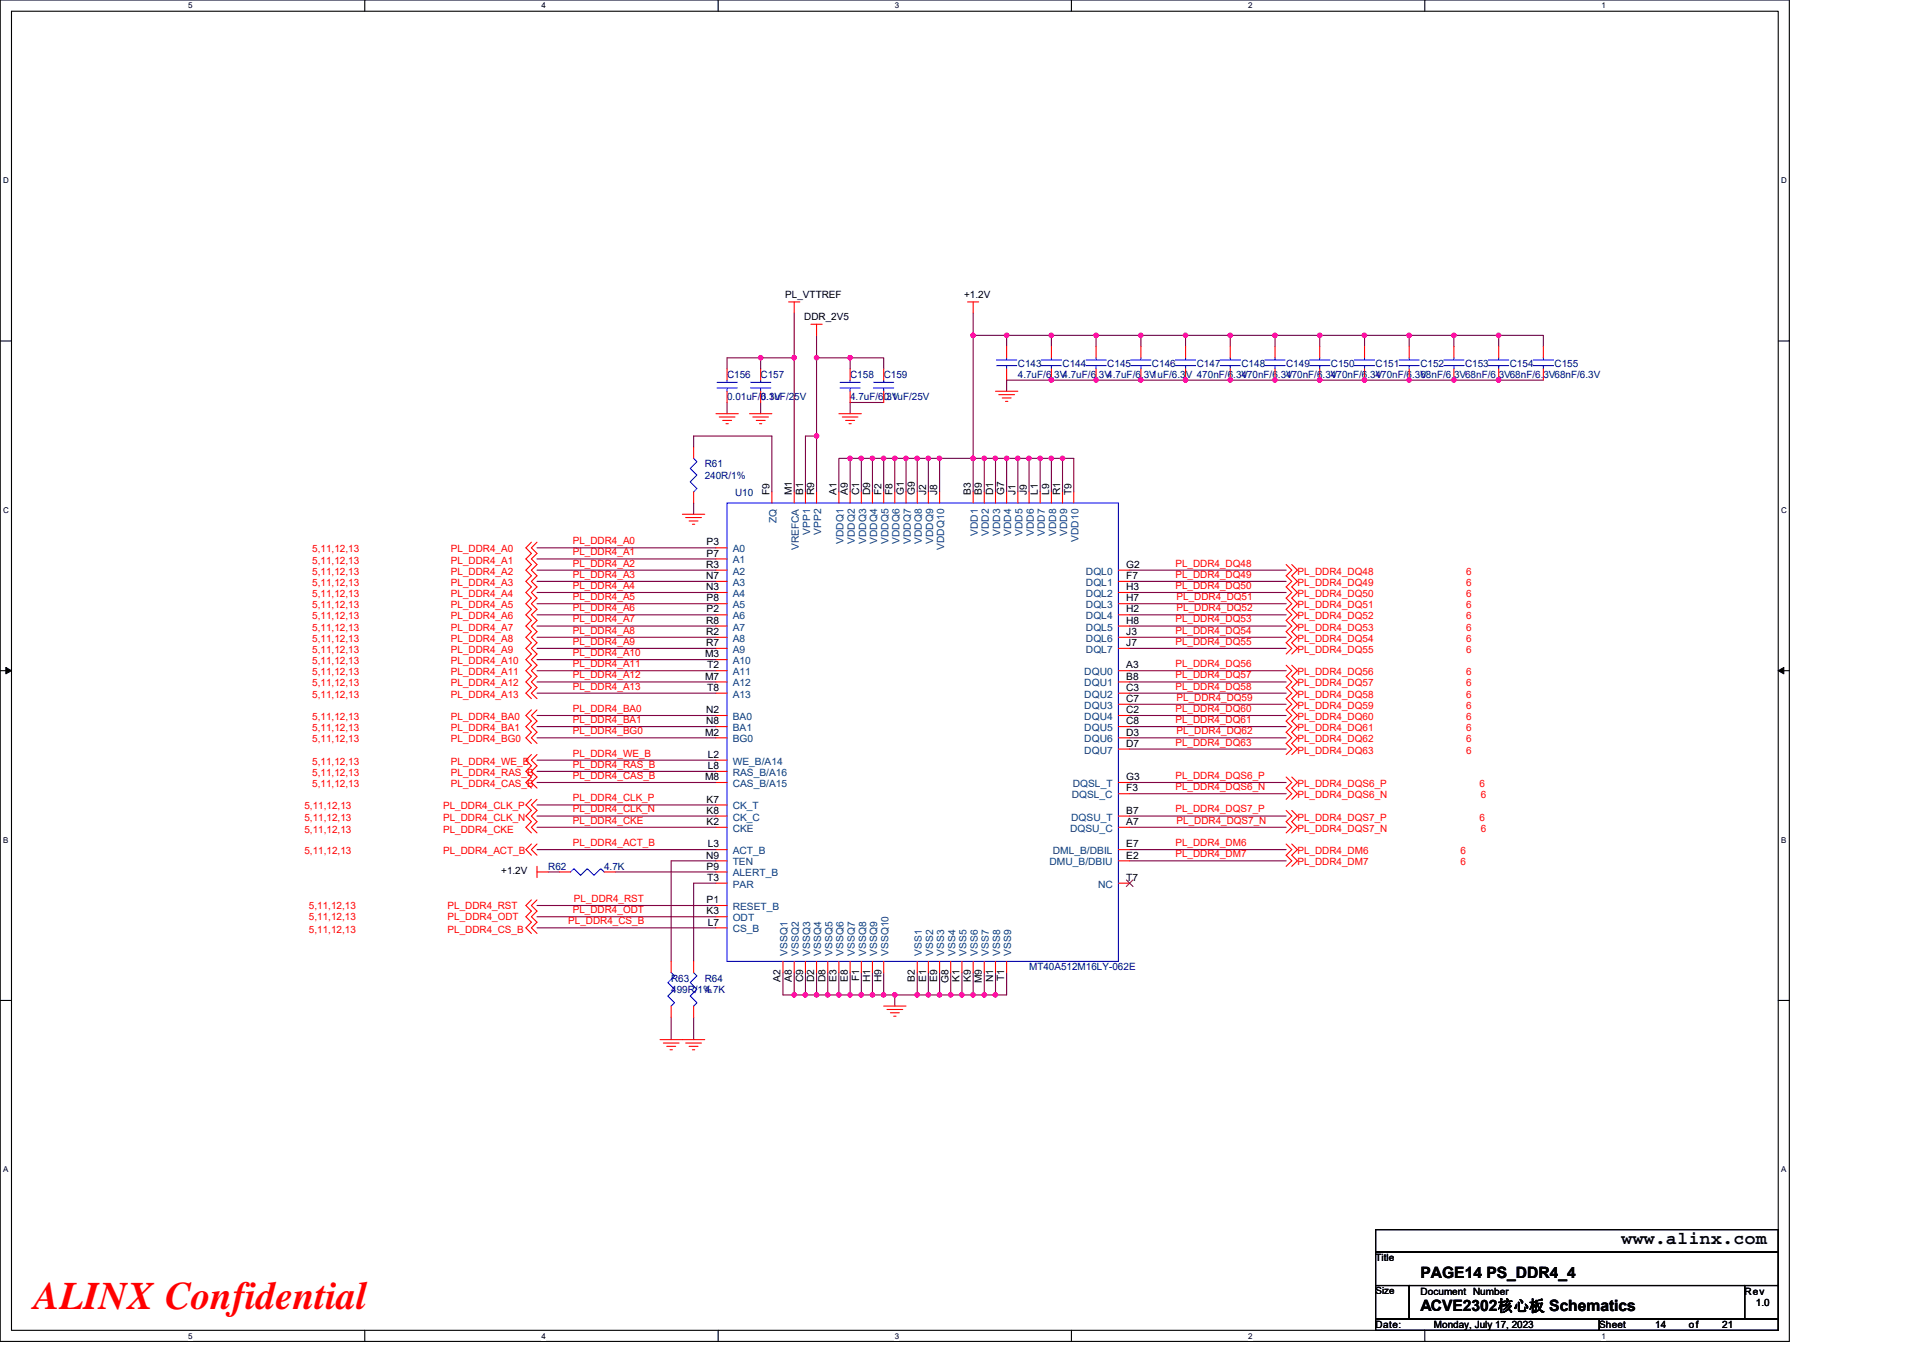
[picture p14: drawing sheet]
<svg xmlns="http://www.w3.org/2000/svg" width="297mm" height="210mm" viewBox="0 0 297 210" stroke-linecap="round" stroke-linejoin="round" font-family="sans-serif">
<defs><g id="words">
<text font-size="6" fill="#f00" x="5.2" y="202.3">ALINX Confidential</text>
<text font-size="2.8" x="250.5" y="192.3">www.alinx.com</text>
<g font-size="2.4">
<text x="219.4" y="197.4">PAGE14 PS_DDR4_4</text>
<text x="219.4" y="202.6">ACVE2302核心板 Schematics</text>
</g>
<g font-size="1.5">
<text x="121.3" y="46">PL_VTTREF</text>
<text x="148.9" y="46">+1.2V</text>
<text x="124.2" y="49.4">DDR_2V5</text>
<text x="118.9" y="76.5" transform="rotate(-90 118.9 76.5)">F9</text>
<text x="122.3" y="76.5" transform="rotate(-90 122.3 76.5)">M1</text>
<text x="124.1" y="76.5" transform="rotate(-90 124.1 76.5)">B1</text>
<text x="125.8" y="76.5" transform="rotate(-90 125.8 76.5)">R9</text>
<text x="129.2" y="76.5" transform="rotate(-90 129.2 76.5)">A1</text>
<text x="131" y="76.5" transform="rotate(-90 131 76.5)">A9</text>
<text x="132.7" y="76.5" transform="rotate(-90 132.7 76.5)">C1</text>
<text x="134.4" y="76.5" transform="rotate(-90 134.4 76.5)">D9</text>
<text x="136.1" y="76.5" transform="rotate(-90 136.1 76.5)">F2</text>
<text x="137.9" y="76.5" transform="rotate(-90 137.9 76.5)">F8</text>
<text x="139.6" y="76.5" transform="rotate(-90 139.6 76.5)">G1</text>
<text x="141.3" y="76.5" transform="rotate(-90 141.3 76.5)">G9</text>
<text x="143" y="76.5" transform="rotate(-90 143 76.5)">J2</text>
<text x="144.8" y="76.5" transform="rotate(-90 144.8 76.5)">J8</text>
<text x="150" y="76.5" transform="rotate(-90 150 76.5)">B3</text>
<text x="151.7" y="76.5" transform="rotate(-90 151.7 76.5)">B9</text>
<text x="153.4" y="76.5" transform="rotate(-90 153.4 76.5)">D1</text>
<text x="155.1" y="76.5" transform="rotate(-90 155.1 76.5)">G7</text>
<text x="156.9" y="76.5" transform="rotate(-90 156.9 76.5)">J1</text>
<text x="158.6" y="76.5" transform="rotate(-90 158.6 76.5)">J9</text>
<text x="160.3" y="76.5" transform="rotate(-90 160.3 76.5)">L1</text>
<text x="162" y="76.5" transform="rotate(-90 162 76.5)">L9</text>
<text x="163.8" y="76.5" transform="rotate(-90 163.8 76.5)">R1</text>
<text x="165.5" y="76.5" transform="rotate(-90 165.5 76.5)">T9</text>
<text x="109.1" y="87.7">R3</text>
<text x="109.1" y="89.5">N7</text>
<text x="109.2" y="84.3">P3</text>
<text x="109.2" y="86">P7</text>
<text x="174" y="87.7">G2</text>
<text x="174" y="89.5">F7</text>
<text x="109.1" y="91.2">N3</text>
<text x="109.2" y="92.9">P8</text>
<text x="109.2" y="94.6">P2</text>
<text x="174" y="91.2">H3</text>
<text x="174" y="92.9">H7</text>
<text x="174" y="94.6">H2</text>
<text x="108.9" y="101.6">M3</text>
<text x="109.1" y="96.4">R8</text>
<text x="109.1" y="98.1">R2</text>
<text x="109.1" y="99.8">R7</text>
<text x="174" y="96.4">H8</text>
<text x="174" y="98.1">J3</text>
<text x="174" y="99.8">J7</text>
<text x="108.9" y="105">M7</text>
<text x="109.2" y="103.3">T2</text>
<text x="109.2" y="106.7">T8</text>
<text x="174" y="103.3">A3</text>
<text x="174" y="105">B8</text>
<text x="174" y="106.7">C3</text>
<text x="108.9" y="113.6">M2</text>
<text x="109.1" y="110.2">N2</text>
<text x="109.1" y="111.9">N8</text>
<text x="174" y="108.5">C7</text>
<text x="174" y="110.2">C2</text>
<text x="174" y="111.9">C8</text>
<text x="174" y="113.6">D3</text>
<text x="109.3" y="117.1">L2</text>
<text x="109.3" y="118.8">L8</text>
<text x="174" y="115.4">D7</text>
<text x="108.9" y="120.5">M8</text>
<text x="109.2" y="124">K7</text>
<text x="109.2" y="125.7">K8</text>
<text x="174" y="125.7">B7</text>
<text x="174" y="122.3">F3</text>
<text x="174" y="120.5">G3</text>
<text x="109.2" y="127.5">K2</text>
<text x="109.3" y="130.9">L3</text>
<text x="174" y="130.9">E7</text>
<text x="174" y="127.5">A7</text>
<text x="77.4" y="135.1">+1.2V</text>
<text x="109.1" y="132.7">N9</text>
<text x="109.2" y="134.4">P9</text>
<text x="109.2" y="136.1">T3</text>
<text x="174" y="132.7">E2</text>
<text x="174" y="136.1">T7</text>
<text x="109.2" y="139.6">P1</text>
<text x="109.2" y="141.3">K3</text>
<text x="109.3" y="143">L7</text>
<text x="120.6" y="151.7" transform="rotate(-90 120.6 151.7)">A2</text>
<text x="122.3" y="151.7" transform="rotate(-90 122.3 151.7)">A8</text>
<text x="124.1" y="151.8" transform="rotate(-90 124.1 151.8)">C9</text>
<text x="125.8" y="151.8" transform="rotate(-90 125.8 151.8)">D2</text>
<text x="127.5" y="151.8" transform="rotate(-90 127.5 151.8)">D8</text>
<text x="129.2" y="151.7" transform="rotate(-90 129.2 151.7)">E3</text>
<text x="131" y="151.7" transform="rotate(-90 131 151.7)">E8</text>
<text x="132.7" y="151.6" transform="rotate(-90 132.7 151.6)">F1</text>
<text x="134.4" y="151.8" transform="rotate(-90 134.4 151.8)">H1</text>
<text x="136.1" y="151.8" transform="rotate(-90 136.1 151.8)">H9</text>
<text x="141.3" y="151.7" transform="rotate(-90 141.3 151.7)">B2</text>
<text x="143" y="151.7" transform="rotate(-90 143 151.7)">E1</text>
<text x="144.8" y="151.7" transform="rotate(-90 144.8 151.7)">E9</text>
<text x="146.5" y="151.9" transform="rotate(-90 146.5 151.9)">G8</text>
<text x="148.2" y="151.7" transform="rotate(-90 148.2 151.7)">K1</text>
<text x="150" y="151.7" transform="rotate(-90 150 151.7)">K9</text>
<text x="151.7" y="152" transform="rotate(-90 151.7 152)">M9</text>
<text x="153.4" y="151.8" transform="rotate(-90 153.4 151.8)">N1</text>
<text x="155.1" y="151.6" transform="rotate(-90 155.1 151.6)">T1</text>
<text x="212.5" y="194.9">Title</text>
<text x="212.5" y="200">Size</text>
<text x="219.4" y="200">Document Number</text>
<text x="269.5" y="200">Rev</text>
<text x="271.2" y="201.8">1.0</text>
<text x="212.5" y="205.2">Date:</text>
<text x="221.5" y="205.2">Monday, July 17, 2023</text>
<text x="247" y="205.2">Sheet</text>
<text x="255.7" y="205.2">14</text>
<text x="260.9" y="205.2">of</text>
<text x="266" y="205.2">21</text>
</g>
<g font-size="1.5" fill="#000080">
<text x="112.3" y="58.4">C156</text>
<text x="117.5" y="58.4">C157</text>
<text x="131.3" y="58.4">C158</text>
<text x="136.5" y="58.4">C159</text>
<text x="157.2" y="56.7">C143</text>
<text x="157.2" y="58.4">4.7uF/6.3V4.7uF/6.3V4.7uF/6.3V1uF/6.3V 470nF/6.3V</text>
<text x="164.1" y="56.7">C144</text>
<text x="171" y="56.7">C145</text>
<text x="177.9" y="56.7">C146</text>
<text x="184.9" y="56.7">C147</text>
<text x="191.8" y="56.7">C148</text>
<text x="191.8" y="58.4">470nF/6.3V</text>
<text x="198.7" y="56.7">C149</text>
<text x="198.7" y="58.4">470nF/6.3V</text>
<text x="205.6" y="56.7">C150</text>
<text x="205.6" y="58.4">470nF/6.3V</text>
<text x="212.5" y="56.7">C151</text>
<text x="212.5" y="58.4">470nF/6.3V</text>
<text x="219.4" y="56.7">C152</text>
<text x="219.4" y="58.4">68nF/6.3V68nF/6.3V68nF/6.3V68nF/6.3V</text>
<text x="226.3" y="56.7">C153</text>
<text x="233.2" y="56.7">C154</text>
<text x="240.1" y="56.7">C155</text>
<text x="112.3" y="61.8">0.01uF/6.3V</text>
<text x="117.5" y="61.8">0.1uF/25V</text>
<text x="131.3" y="61.8">4.7uF/6.3V</text>
<text x="136.5" y="61.8">0.1uF/25V</text>
<text x="108.9" y="72.2">R61</text>
<text x="108.9" y="74">240R/1%</text>
<text x="113.5" y="76.7">U10</text>
<text x="84.7" y="134.4">R62</text>
<text x="93.3" y="134.4">4.7K</text>
<text x="159" y="149.9">MT40A512M16LY-062E</text>
<text x="103.7" y="151.7">R63</text>
<text x="103.7" y="153.4">499R/1%</text>
<text x="108.9" y="151.7">R64</text>
<text x="108.9" y="153.4">4.7K</text>
</g>
<g font-size="1.5" fill="#004080">
<text x="119.9" y="80.8" transform="rotate(-90 119.9 80.8)">ZQ</text>
<text x="125.1" y="82.7" transform="rotate(-90 125.1 82.7)">VPP1</text>
<text x="126.8" y="82.7" transform="rotate(-90 126.8 82.7)">VPP2</text>
<text x="151" y="82.8" transform="rotate(-90 151 82.8)">VDD1</text>
<text x="152.8" y="82.8" transform="rotate(-90 152.8 82.8)">VDD2</text>
<text x="154.5" y="82.8" transform="rotate(-90 154.5 82.8)">VDD3</text>
<text x="156.2" y="82.8" transform="rotate(-90 156.2 82.8)">VDD4</text>
<text x="157.9" y="82.8" transform="rotate(-90 157.9 82.8)">VDD5</text>
<text x="159.7" y="82.8" transform="rotate(-90 159.7 82.8)">VDD6</text>
<text x="161.4" y="82.8" transform="rotate(-90 161.4 82.8)">VDD7</text>
<text x="163.1" y="82.8" transform="rotate(-90 163.1 82.8)">VDD8</text>
<text x="164.8" y="82.8" transform="rotate(-90 164.8 82.8)">VDD9</text>
<text x="166.6" y="83.7" transform="rotate(-90 166.6 83.7)">VDD10</text>
<text x="113.2" y="85.3">A0</text>
<text x="113.2" y="87.1">A1</text>
<text x="113.2" y="88.8">A2</text>
<text x="123.4" y="85" transform="rotate(-90 123.4 85)">VREFCA</text>
<text x="130.3" y="84.1" transform="rotate(-90 130.3 84.1)">VDDQ1</text>
<text x="132" y="84.1" transform="rotate(-90 132 84.1)">VDDQ2</text>
<text x="133.8" y="84.1" transform="rotate(-90 133.8 84.1)">VDDQ3</text>
<text x="135.5" y="84.1" transform="rotate(-90 135.5 84.1)">VDDQ4</text>
<text x="137.2" y="84.1" transform="rotate(-90 137.2 84.1)">VDDQ5</text>
<text x="138.9" y="84.1" transform="rotate(-90 138.9 84.1)">VDDQ6</text>
<text x="140.7" y="84.1" transform="rotate(-90 140.7 84.1)">VDDQ7</text>
<text x="142.4" y="84.1" transform="rotate(-90 142.4 84.1)">VDDQ8</text>
<text x="144.1" y="84.1" transform="rotate(-90 144.1 84.1)">VDDQ9</text>
<text x="145.9" y="84.9" transform="rotate(-90 145.9 84.9)">VDDQ10</text>
<text x="167.7" y="88.8">DQL0</text>
<text x="113.2" y="90.5">A3</text>
<text x="113.2" y="92.2">A4</text>
<text x="113.2" y="94">A5</text>
<text x="113.2" y="95.7">A6</text>
<text x="167.7" y="90.5">DQL1</text>
<text x="167.7" y="92.2">DQL2</text>
<text x="167.7" y="94">DQL3</text>
<text x="167.7" y="95.7">DQL4</text>
<text x="113.2" y="97.4">A7</text>
<text x="113.2" y="99.2">A8</text>
<text x="113.2" y="100.9">A9</text>
<text x="167.7" y="97.4">DQL5</text>
<text x="167.7" y="99.2">DQL6</text>
<text x="167.7" y="100.9">DQL7</text>
<text x="113.2" y="102.6">A10</text>
<text x="113.2" y="104.3">A11</text>
<text x="113.2" y="106.1">A12</text>
<text x="113.2" y="107.8">A13</text>
<text x="167.5" y="104.3">DQU0</text>
<text x="167.5" y="106.1">DQU1</text>
<text x="167.5" y="107.8">DQU2</text>
<text x="113.2" y="111.3">BA0</text>
<text x="113.2" y="113">BA1</text>
<text x="167.5" y="109.5">DQU3</text>
<text x="167.5" y="111.3">DQU4</text>
<text x="167.5" y="113">DQU5</text>
<text x="113.2" y="114.7">BG0</text>
<text x="113.2" y="118.2">WE_B/A14</text>
<text x="113.2" y="119.9">RAS_B/A16</text>
<text x="167.5" y="114.7">DQU6</text>
<text x="167.5" y="116.4">DQU7</text>
<text x="113.2" y="121.6">CAS_B/A15</text>
<text x="113.2" y="125.1">CK_T</text>
<text x="165.5" y="123.3">DQSL_C</text>
<text x="165.7" y="121.6">DQSL_T</text>
<text x="113.2" y="126.8">CK_C</text>
<text x="113.2" y="128.5">CKE</text>
<text x="113.2" y="132">ACT_B</text>
<text x="162.6" y="132">DML_B/DBIL</text>
<text x="165.3" y="128.5">DQSU_C</text>
<text x="165.5" y="126.8">DQSU_T</text>
<text x="113.2" y="133.7">TEN</text>
<text x="113.2" y="135.4">ALERT_B</text>
<text x="113.2" y="137.2">PAR</text>
<text x="162.1" y="133.7">DMU_B/DBIU</text>
<text x="169.6" y="137.2">NC</text>
<text x="113.2" y="140.6">RESET_B</text>
<text x="113.2" y="142.3">ODT</text>
<text x="113.2" y="144.1">CS_B</text>
<text x="121.7" y="147.7" transform="rotate(-90 121.7 147.7)">VSSQ1</text>
<text x="123.4" y="147.7" transform="rotate(-90 123.4 147.7)">VSSQ2</text>
<text x="125.1" y="147.7" transform="rotate(-90 125.1 147.7)">VSSQ3</text>
<text x="126.8" y="147.7" transform="rotate(-90 126.8 147.7)">VSSQ4</text>
<text x="128.6" y="147.7" transform="rotate(-90 128.6 147.7)">VSSQ5</text>
<text x="130.3" y="147.7" transform="rotate(-90 130.3 147.7)">VSSQ6</text>
<text x="132" y="147.7" transform="rotate(-90 132 147.7)">VSSQ7</text>
<text x="133.8" y="147.7" transform="rotate(-90 133.8 147.7)">VSSQ8</text>
<text x="135.5" y="147.7" transform="rotate(-90 135.5 147.7)">VSSQ9</text>
<text x="137.2" y="147.7" transform="rotate(-90 137.2 147.7)">VSSQ10</text>
<text x="142.4" y="147.7" transform="rotate(-90 142.4 147.7)">VSS1</text>
<text x="144.1" y="147.7" transform="rotate(-90 144.1 147.7)">VSS2</text>
<text x="145.9" y="147.7" transform="rotate(-90 145.9 147.7)">VSS3</text>
<text x="147.6" y="147.7" transform="rotate(-90 147.6 147.7)">VSS4</text>
<text x="149.3" y="147.7" transform="rotate(-90 149.3 147.7)">VSS5</text>
<text x="151" y="147.7" transform="rotate(-90 151 147.7)">VSS6</text>
<text x="152.8" y="147.7" transform="rotate(-90 152.8 147.7)">VSS7</text>
<text x="154.5" y="147.7" transform="rotate(-90 154.5 147.7)">VSS8</text>
<text x="156.2" y="147.7" transform="rotate(-90 156.2 147.7)">VSS9</text>
</g>
<g font-size="1.5" fill="#f00">
<text x="48.2" y="88.8">5,11,12,13</text>
<text x="48.2" y="87.1">5,11,12,13</text>
<text x="48.2" y="85.3">5,11,12,13</text>
<text x="69.7" y="88.8">PL_DDR4_A2</text>
<text x="69.7" y="87.1">PL_DDR4_A1</text>
<text x="69.7" y="85.3">PL_DDR4_A0</text>
<text x="88.5" y="89.3">PL_DDR4_A3</text>
<text x="88.5" y="87.5">PL_DDR4_A2</text>
<text x="88.5" y="85.8">PL_DDR4_A1</text>
<text x="88.5" y="84.1">PL_DDR4_A0</text>
<text x="181.6" y="87.5">PL_DDR4_DQ48</text>
<text x="181.6" y="89.3">PL_DDR4_DQ49</text>
<text x="200.4" y="88.8">PL_DDR4_DQ48</text>
<text x="226.5" y="88.8">6</text>
<text x="48.2" y="90.5">5,11,12,13</text>
<text x="48.2" y="95.7">5,11,12,13</text>
<text x="48.2" y="94">5,11,12,13</text>
<text x="48.2" y="92.3">5,11,12,13</text>
<text x="69.7" y="90.5">PL_DDR4_A3</text>
<text x="69.7" y="95.7">PL_DDR4_A6</text>
<text x="69.7" y="94">PL_DDR4_A5</text>
<text x="69.7" y="92.3">PL_DDR4_A4</text>
<text x="88.5" y="94.4">PL_DDR4_A6</text>
<text x="88.5" y="92.7">PL_DDR4_A5</text>
<text x="88.5" y="91">PL_DDR4_A4</text>
<text x="181.6" y="91">PL_DDR4_DQ50</text>
<text x="181.7" y="94.4">PL_DDR4_DQ52</text>
<text x="181.7" y="92.7">PL_DDR4_DQ51</text>
<text x="200.4" y="90.5">PL_DDR4_DQ49</text>
<text x="200.4" y="95.7">PL_DDR4_DQ52</text>
<text x="200.4" y="92.3">PL_DDR4_DQ50</text>
<text x="200.4" y="94">PL_DDR4_DQ51</text>
<text x="226.5" y="90.5">6</text>
<text x="226.5" y="95.7">6</text>
<text x="226.5" y="92.3">6</text>
<text x="226.5" y="94">6</text>
<text x="48.2" y="99.2">5,11,12,13</text>
<text x="48.2" y="97.4">5,11,12,13</text>
<text x="48.2" y="100.9">5,11,12,13</text>
<text x="69.7" y="99.2">PL_DDR4_A8</text>
<text x="69.7" y="97.4">PL_DDR4_A7</text>
<text x="69.7" y="100.9">PL_DDR4_A9</text>
<text x="88.5" y="97.9">PL_DDR4_A8</text>
<text x="88.5" y="96.2">PL_DDR4_A7</text>
<text x="88.5" y="101.4">PL_DDR4_A10</text>
<text x="88.5" y="99.6">PL_DDR4_A9</text>
<text x="181.6" y="97.9">PL_DDR4_DQ54</text>
<text x="181.6" y="99.6">PL_DDR4_DQ55</text>
<text x="181.6" y="96.2">PL_DDR4_DQ53</text>
<text x="200.4" y="97.4">PL_DDR4_DQ53</text>
<text x="200.4" y="99.2">PL_DDR4_DQ54</text>
<text x="200.4" y="100.9">PL_DDR4_DQ55</text>
<text x="226.5" y="97.4">6</text>
<text x="226.5" y="99.2">6</text>
<text x="226.5" y="100.9">6</text>
<text x="48.2" y="107.8">5,11,12,13</text>
<text x="48.2" y="106.1">5,11,12,13</text>
<text x="48.2" y="104.4">5,11,12,13</text>
<text x="48.2" y="102.6">5,11,12,13</text>
<text x="69.7" y="107.8">PL_DDR4_A13</text>
<text x="69.7" y="106.1">PL_DDR4_A12</text>
<text x="69.7" y="104.4">PL_DDR4_A11</text>
<text x="69.7" y="102.6">PL_DDR4_A10</text>
<text x="88.5" y="106.6">PL_DDR4_A13</text>
<text x="88.5" y="104.8">PL_DDR4_A12</text>
<text x="88.5" y="103.1">PL_DDR4_A11</text>
<text x="181.6" y="103.1">PL_DDR4_DQ56</text>
<text x="181.6" y="106.6">PL_DDR4_DQ58</text>
<text x="181.6" y="104.8">PL_DDR4_DQ57</text>
<text x="200.4" y="104.4">PL_DDR4_DQ56</text>
<text x="200.4" y="107.8">PL_DDR4_DQ58</text>
<text x="200.4" y="106.1">PL_DDR4_DQ57</text>
<text x="226.5" y="104.4">6</text>
<text x="226.5" y="107.8">6</text>
<text x="226.5" y="106.1">6</text>
<text x="48.2" y="111.3">5,11,12,13</text>
<text x="48.2" y="113">5,11,12,13</text>
<text x="69.7" y="111.3">PL_DDR4_BA0</text>
<text x="69.7" y="113">PL_DDR4_BA1</text>
<text x="88.5" y="110">PL_DDR4_BA0</text>
<text x="88.5" y="111.7">PL_DDR4_BA1</text>
<text x="88.5" y="113.5">PL_DDR4_BG0</text>
<text x="181.6" y="111.7">PL_DDR4_DQ61</text>
<text x="181.6" y="110">PL_DDR4_DQ60</text>
<text x="181.7" y="108.3">PL_DDR4_DQ59</text>
<text x="181.7" y="113.5">PL_DDR4_DQ62</text>
<text x="200.4" y="113">PL_DDR4_DQ61</text>
<text x="200.4" y="109.5">PL_DDR4_DQ59</text>
<text x="200.4" y="111.3">PL_DDR4_DQ60</text>
<text x="226.5" y="113">6</text>
<text x="226.5" y="109.5">6</text>
<text x="226.5" y="111.3">6</text>
<text x="48.2" y="114.7">5,11,12,13</text>
<text x="48.2" y="119.9">5,11,12,13</text>
<text x="48.2" y="118.2">5,11,12,13</text>
<text x="69.7" y="114.7">PL_DDR4_BG0</text>
<text x="69.7" y="119.9">PL_DDR4_RAS_B</text>
<text x="69.7" y="118.2">PL_DDR4_WE_B</text>
<text x="88.5" y="118.6">PL_DDR4_RAS_B</text>
<text x="88.5" y="116.9">PL_DDR4_WE_B</text>
<text x="181.6" y="115.2">PL_DDR4_DQ63</text>
<text x="200.4" y="114.7">PL_DDR4_DQ62</text>
<text x="200.4" y="116.4">PL_DDR4_DQ63</text>
<text x="226.5" y="114.7">6</text>
<text x="226.5" y="116.4">6</text>
<text x="47" y="125.1">5,11,12,13</text>
<text x="48.2" y="121.6">5,11,12,13</text>
<text x="68.4" y="125.1">PL_DDR4_CLK_P</text>
<text x="69.7" y="121.6">PL_DDR4_CAS_B</text>
<text x="88.5" y="120.4">PL_DDR4_CAS_B</text>
<text x="88.5" y="123.8">PL_DDR4_CLK_P</text>
<text x="88.5" y="125.5">PL_DDR4_CLK_N</text>
<text x="181.6" y="120.4">PL_DDR4_DQS6_P</text>
<text x="181.6" y="122.1">PL_DDR4_DQS6_N</text>
<text x="181.6" y="125.5">PL_DDR4_DQS7_P</text>
<text x="200.4" y="121.6">PL_DDR4_DQS6_P</text>
<text x="200.4" y="123.3">PL_DDR4_DQS6_N</text>
<text x="228.6" y="121.6">6</text>
<text x="228.7" y="123.3">6</text>
<text x="47" y="126.8">5,11,12,13</text>
<text x="47" y="128.7">5,11,12,13</text>
<text x="47" y="132">5,11,12,13</text>
<text x="68.4" y="126.8">PL_DDR4_CLK_N</text>
<text x="68.4" y="128.7">PL_DDR4_CKE</text>
<text x="68.4" y="132">PL_DDR4_ACT_B</text>
<text x="88.5" y="127.3">PL_DDR4_CKE</text>
<text x="88.5" y="130.7">PL_DDR4_ACT_B</text>
<text x="181.6" y="130.7">PL_DDR4_DM6</text>
<text x="181.7" y="127.3">PL_DDR4_DQS7_N</text>
<text x="200.4" y="132">PL_DDR4_DM6</text>
<text x="200.4" y="126.8">PL_DDR4_DQS7_P</text>
<text x="200.4" y="128.5">PL_DDR4_DQS7_N</text>
<text x="225.6" y="132">6</text>
<text x="228.6" y="126.8">6</text>
<text x="228.7" y="128.5">6</text>
<text x="181.6" y="132.5">PL_DDR4_DM7</text>
<text x="200.4" y="133.7">PL_DDR4_DM7</text>
<text x="225.6" y="133.7">6</text>
<text x="47.7" y="140.4">5,11,12,13</text>
<text x="47.7" y="142.2">5,11,12,13</text>
<text x="69.1" y="140.4">PL_DDR4_RST</text>
<text x="69.1" y="142.2">PL_DDR4_ODT</text>
<text x="87.8" y="142.8">PL_DDR4_CS_B</text>
<text x="88.5" y="141.1">PL_DDR4_ODT</text>
<text x="88.6" y="139.4">PL_DDR4_RST</text>
<text x="47.7" y="144.1">5,11,12,13</text>
<text x="69.1" y="144.1">PL_DDR4_CS_B</text>
</g>
<g font-size="1.2">
<text x="29.1" y="1.3">5</text>
<text x="83.6" y="1.3">4</text>
<text x="138.2" y="1.3">3</text>
<text x="192.8" y="1.3">2</text>
<text x="247.4" y="1.3">1</text>
<text x=".5" y="28.3">D</text>
<text x="275.1" y="28.3">D</text>
<text x=".5" y="79.2">C</text>
<text x="275.1" y="79.2">C</text>
<text x=".5" y="130.2">B</text>
<text x="275.1" y="130.2">B</text>
<text x=".5" y="181.1">A</text>
<text x="275.1" y="181.1">A</text>
<text x="29.1" y="206.8">5</text>
<text x="83.6" y="206.8">4</text>
<text x="138.2" y="206.8">3</text>
<text x="192.8" y="206.8">2</text>
<text x="247.4" y="206.8">1</text>
</g>
</g></defs>
<path d="M0 0h276.4v207.3h-276.4zM1.8 1.7h272.9v203.8h-272.9z" fill="none" stroke="#000" stroke-width=".17"/>
<g fill="#fff">
<path d="M29.1 .2h.6v1.4h-.6z"/>
<path d="M29.1 205.7h.6v1.4h-.6z"/>
</g>
<path d="M56.3 0v1.7M56.3 205.5v1.8" fill="none" stroke="#000" stroke-width=".17"/>
<g fill="#fff">
<path d="M83.6 .2h.7v1.4h-.7z"/>
<path d="M83.6 205.7h.7v1.4h-.7z"/>
</g>
<path d="M110.9 0v1.7M110.9 205.5v1.8" fill="none" stroke="#000" stroke-width=".17"/>
<g fill="#fff">
<path d="M138.2 .2h.7v1.4h-.7z"/>
<path d="M138.2 205.7h.7v1.4h-.7z"/>
</g>
<path d="M165.5 0v1.7M165.5 205.5v1.8" fill="none" stroke="#000" stroke-width=".17"/>
<g fill="#fff">
<path d="M192.8 .2h.6v1.4h-.6z"/>
<path d="M192.8 205.7h.6v1.4h-.6z"/>
</g>
<path d="M220.1 0v1.7M220.1 205.5v1.8" fill="none" stroke="#000" stroke-width=".17"/>
<g fill="#fff">
<path d="M247.4 .2h.6v1.4h-.6z"/>
<path d="M247.4 205.7h.6v1.4h-.6z"/>
<path d="M.5 27.2h.8v1.4h-.8z"/>
<path d="M275.1 27.2h.9v1.4h-.9z"/>
<path d="M.5 78.1h.8v1.4h-.8z"/>
<path d="M275.1 78.1h.9v1.4h-.9z"/>
</g>
<path d="M0 52.7h1.8M274.7 52.7h1.7" fill="none" stroke="#000" stroke-width=".17"/>
<g fill="#fff">
<path d="M.5 129.1h.8v1.4h-.8z"/>
<path d="M275.1 129.1h.8v1.4h-.8z"/>
</g>
<path d="M0 103.6h1.8M274.7 103.6h1.7" fill="none" stroke="#000" stroke-width=".17"/>
<path d="M.9 103.1l.9 .5-.9 .5zM274.7 103.6l.8-.5v1z" fill="#000" stroke="#000" stroke-width=".15"/>
<g fill="#fff">
<path d="M.5 180h.8v1.4h-.8z"/>
<path d="M275.1 180h.8v1.4h-.8z"/>
</g>
<path d="M0 154.6h1.8M274.7 154.6h1.7M212.5 190h62.2v3.5h-62.2zM212.5 193.5h62.2v5.1h-62.2zM212.5 198.6h5.2v5.2h-5.2zM217.7 198.6h51.8v5.2h-51.8zM269.5 198.6h5.2v5.2h-5.2zM212.5 203.8h34.5v1.7h-34.5zM247 203.8h27.7v1.7h-27.7z" fill="none" stroke="#000" stroke-width=".17"/>
<g fill="none" stroke="#800040" stroke-width=".17">
<path d="M117.5 55.3v1.7M117.5 55.3h5.2M117.5 55.3h-5.2v1.7M122.7 55.3v20.7M122.7 48.4v6.9M126.1 55.3h5.2M126.1 51.8v3.5M126.1 55.3v12.1M131.3 55.3v1.7M131.3 55.3h5.2v1.7M150.3 51.8v19h-5.2v5.2M150.3 48.4v3.4"/>
<path d="M150.3 51.8h5.2M155.5 51.8h6.9M155.5 51.8v1.8M162.4 51.8h6.9M162.4 51.8v1.8M169.3 51.8h6.9M169.3 51.8v1.8M176.2 51.8h6.9M176.2 51.8v1.8M183.1 51.8h6.9M183.1 51.8v1.8M190 51.8v1.8"/>
<path d="M190 51.8h7M197 51.8h6.9M197 51.8v1.8M203.9 51.8h6.9M203.9 51.8v1.8M210.8 51.8h6.9M210.8 51.8v1.8M217.7 51.8h6.9M217.7 51.8v1.8M224.6 51.8h6.9M224.6 51.8v1.8M231.5 51.8h6.9v1.8"/>
<path d="M231.5 51.8v1.8M238.4 58.7h-82.9v1.8M107.1 69.1v-1.7h12.1v8.6M107.1 77.7v1.8M112.3 62.2v1.7M117.5 62.2v1.7M126.1 67.4h-1.7v8.6M126.1 67.4v8.6M131.3 70.8h1.8v5.2M131.3 70.8h-1.7v5.2M131.3 70.8v5.2M133.1 70.8h1.7v5.2"/>
<path d="M134.8 70.8h1.7M136.5 62.2h-5.2v1.7M138.2 70.8h-1.7v5.2M140 70.8h-1.8v5.2M141.7 70.8h-1.7v5.2M141.7 70.8v5.2M141.7 70.8h1.7M143.4 70.8v5.2M143.4 70.8h1.7M152 70.8v5.2M152 70.8h-1.7v5.2M152 70.8h1.8"/>
<path d="M153.8 70.8v5.2M153.8 70.8h1.7M157.2 70.8h-1.7v5.2M159 70.8h-1.8v5.2M159 70.8v5.2M159 70.8h1.7M160.7 70.8v5.2M160.7 70.8h1.7M162.4 70.8v5.2M162.4 70.8h1.7M164.1 70.8v5.2M164.1 70.8h1.8v5.2"/>
<path d="M82.9 89.8h27.7M82.9 88.1h27.7M82.9 86.4h27.7M82.9 84.6h27.7M82.9 98.5h27.7M82.9 96.7h27.7M82.9 95h27.7M82.9 93.3h27.7M82.9 91.5h27.7M174.5 95h24.2M174.5 91.5h24.2M174.5 88.1h24.2"/>
<path d="M174.5 98.5h24.2M174.5 93.3h24.2M174.5 96.7h24.2M174.5 89.8h24.2M82.9 107.1h27.7M82.9 105.4h27.7M82.9 103.6h27.7M82.9 101.9h27.7M82.9 100.2h27.7M82.9 110.6h27.7M82.9 112.3h27.7M82.9 114h27.7"/>
<path d="M82.9 119.2h27.7M82.9 117.5h27.7M174.5 103.6h24.2M174.5 112.3h24.2M174.5 107.1h24.2M174.5 108.8h24.2M174.5 114h24.2M174.5 100.2h24.2M174.5 115.7h24.2M174.5 110.6h24.2M174.5 105.4h24.2M82.9 120.9h27.7"/>
<path d="M82.9 124.4h27.7M82.9 126.1h27.7M82.9 127.8h27.7M82.9 131.3h27.7M82.9 139.9h27.7M84.7 134.7h1.7M95 134.7h15.6M110.6 136.5h-3.5v12M110.6 133h-6.9v15.5M174.5 120.9h24.2M174.5 122.6h24.2M174.5 131.3h24.2"/>
<path d="M174.5 133h24.2M174.5 126.1h24.2M174.5 127.8h24.2M82.9 141.6h27.7M82.9 143.4h27.7M103.7 157.2v3.4M107.1 157.2v3.4M120.9 150.3v3.4h1.8M122.7 150.3v3.4M122.7 153.7h1.7M124.4 153.7h1.7M124.4 150.3v3.4"/>
<path d="M126.1 153.7h1.8M126.1 150.3v3.4M127.9 150.3v3.4M127.9 153.7h1.7M129.6 153.7h1.7M129.6 150.3v3.4M131.3 153.7h3.5M131.3 150.3v3.4M133.1 150.3v3.4M134.8 150.3v3.4M134.8 153.7h1.7M136.5 150.3v3.4"/>
<path d="M136.5 153.7h1.7M138.2 153.7h3.5M138.2 153.7v1.7M141.7 153.7h3.4M141.7 150.3v3.4M143.4 150.3v3.4M145.1 150.3v3.4M145.1 153.7h1.8M146.9 150.3v3.4M146.9 153.7h1.7M148.6 150.3v3.4M148.6 153.7h1.7"/>
<path d="M150.3 153.7h1.7M150.3 150.3v3.4M152 153.7h1.8M152 150.3v3.4M153.8 150.3v3.4M155.5 150.3v3.4h-1.7"/>
</g>
<g fill="#f0f" stroke="#f0f" stroke-width=".17">
<circle cx="117.5" cy="55.3" r=".34"/>
<circle cx="126.1" cy="55.3" r=".34"/>
<circle cx="131.3" cy="55.3" r=".34"/>
<circle cx="131.3" cy="70.8" r=".33"/>
<circle cx="134.8" cy="70.8" r=".33"/>
<circle cx="133" cy="70.8" r=".33"/>
<circle cx="136.5" cy="70.8" r=".33"/>
<circle cx="138.2" cy="70.8" r=".33"/>
<circle cx="139.9" cy="70.8" r=".33"/>
<circle cx="141.7" cy="70.8" r=".33"/>
<circle cx="143.4" cy="70.8" r=".33"/>
<circle cx="145.1" cy="70.8" r=".33"/>
<circle cx="153.8" cy="70.8" r=".33"/>
<circle cx="152" cy="70.8" r=".33"/>
<circle cx="155.5" cy="70.8" r=".33"/>
<circle cx="157.2" cy="70.8" r=".33"/>
<circle cx="158.9" cy="70.8" r=".33"/>
<circle cx="164.1" cy="70.8" r=".33"/>
<circle cx="160.7" cy="70.8" r=".33"/>
<circle cx="162.4" cy="70.8" r=".33"/>
<circle cx="162.4" cy="58.7" r=".34"/>
<circle cx="176.2" cy="58.7" r=".34"/>
<circle cx="169.3" cy="58.7" r=".34"/>
<circle cx="183.1" cy="58.7" r=".34"/>
<circle cx="169.3" cy="51.8" r=".34"/>
<circle cx="150.3" cy="51.8" r=".34"/>
<circle cx="150.3" cy="70.8" r=".33"/>
<circle cx="155.5" cy="51.8" r=".34"/>
<circle cx="162.4" cy="51.8" r=".34"/>
<circle cx="176.2" cy="51.8" r=".34"/>
<circle cx="210.8" cy="51.8" r=".34"/>
<circle cx="183.1" cy="51.8" r=".34"/>
<circle cx="190" cy="51.8" r=".34"/>
<circle cx="196.9" cy="51.8" r=".34"/>
<circle cx="203.9" cy="51.8" r=".34"/>
<circle cx="210.8" cy="58.7" r=".34"/>
<circle cx="203.9" cy="58.7" r=".34"/>
<circle cx="196.9" cy="58.7" r=".34"/>
<circle cx="190" cy="58.7" r=".34"/>
<circle cx="217.7" cy="51.8" r=".34"/>
<circle cx="224.6" cy="51.8" r=".34"/>
<circle cx="231.5" cy="51.8" r=".34"/>
<circle cx="217.7" cy="58.7" r=".34"/>
<circle cx="231.5" cy="58.7" r=".34"/>
<circle cx="224.6" cy="58.7" r=".34"/>
<circle cx="129.6" cy="153.7" r=".34"/>
<circle cx="131.3" cy="153.7" r=".34"/>
<circle cx="133" cy="153.7" r=".34"/>
<circle cx="136.5" cy="153.7" r=".34"/>
<circle cx="134.8" cy="153.7" r=".34"/>
<circle cx="141.7" cy="153.7" r=".34"/>
<circle cx="138.2" cy="153.7" r=".34"/>
<circle cx="143.4" cy="153.7" r=".34"/>
<circle cx="146.9" cy="153.7" r=".34"/>
<circle cx="145.1" cy="153.7" r=".34"/>
<circle cx="150.3" cy="153.7" r=".34"/>
<circle cx="148.6" cy="153.7" r=".34"/>
<circle cx="153.8" cy="153.7" r=".34"/>
<circle cx="152" cy="153.7" r=".34"/>
<circle cx="122.7" cy="153.7" r=".34"/>
<circle cx="126.1" cy="153.7" r=".34"/>
<circle cx="124.4" cy="153.7" r=".34"/>
<circle cx="127.8" cy="153.7" r=".34"/>
<circle cx="126.1" cy="67.3" r=".34"/>
<circle cx="122.7" cy="55.3" r=".34"/>
</g>
<g fill="none" stroke="#f00" stroke-width=".17">
<path d="M112.3 57v1.7M117.5 57v1.7M121.8 46.7h1.7M122.7 46.7v1.7M125.3 50.1h1.7M126.1 50.1v1.7M131.3 57v1.7M136.5 57v1.7M149.5 46.7h1.7M150.3 46.7v1.7M155.5 53.6v1.7M155.5 57v1.7"/>
<path d="M162.4 53.6v1.7M162.4 57v1.7M169.3 53.6v1.7M169.3 57v1.7M176.2 53.6v1.7M176.2 57v1.7M183.1 53.6v1.7M183.1 57v1.7M190 53.6v1.7M190 57v1.7M197 53.6v1.7M197 57v1.7"/>
<path d="M203.9 53.6v1.7M203.9 57v1.7M210.8 53.6v1.7M210.8 57v1.7M217.7 53.6v1.7M217.7 57v1.7M224.6 53.6v1.7M224.6 57v1.7M231.5 53.6v1.7M231.5 57v1.7M238.4 53.6v1.7M238.4 57v1.7"/>
<path d="M105.4 79.5h3.5M105.9 80h2.4M107.1 69.1v1.7M107.1 76v1.7M110.6 63.9h3.4M111.1 64.4h2.4M111.6 65h1.4M112.1 65.5h.4M112.3 60.5v1.7M115.8 63.9h3.4M116.3 64.4h2.4M116.8 65h1.4"/>
<path d="M117.3 65.5h.4M117.5 60.5v1.7M119.2 76v1.7M122.7 76v1.7M124.4 76v1.7M126.1 76v1.7M129.6 63.9h3.5M129.6 76v1.7M130.1 64.4h2.4M130.6 65h1.4M131.1 65.5h.4M131.3 60.5v1.7"/>
<path d="M131.3 76v1.7M133.1 76v1.7M134.8 76v1.7M136.5 60.5v1.7M136.5 76v1.7M138.2 76v1.7M140 76v1.7M141.7 76v1.7M143.4 76v1.7M145.1 76v1.7M150.3 76v1.7M152 76v1.7"/>
<path d="M153.8 60.5h3.4M153.8 76v1.7M154.3 61h2.4M154.8 61.5h1.4M155.3 62h.4M155.5 76v1.7M157.2 76v1.7M159 76v1.7M160.7 76v1.7M162.4 76v1.7M164.1 76v1.7M165.9 76v1.7"/>
<path d="M82.1 83.8l-.9 .8 .9 .9-.9 .9 .9 .8-.9 .9 .9 .9-.9 .8 .9 .9-.9 .8 .9 .9-.9 .9 .9 .8-.9 .9 .9 .9-.9 .8 .9 .9-.9 .9 .9 .8-.9 .9 .9 .8-.9 .9 .9 .9-.9 .8 .9 .9-.9 .9 .9 .8-.9 .9 .9 .9M82.9 83.8l-.8 .8 .8 .9-.8 .9 .8 .8-.8 .9 .8 .9-.8 .8 .8 .9-.8 .8 .8 .9-.8 .9 .8 .8-.8 .9 .8 .9-.8 .8 .8 .9-.8 .9 .8 .8-.8 .9 .8 .8-.8 .9 .8 .9-.8 .8 .8 .9-.8 .9 .8 .8-.8 .9 .8 .9M106.4 80.5h1.4M107 81h.3M110.6 84.6h1.7M110.6 86.4h1.7M110.6 88.1h1.7M110.6 89.8h1.7M110.6 91.5h1.7M110.6 93.3h1.7M110.6 95h1.7M110.6 96.7h1.7"/>
<path d="M110.6 98.5h1.7M172.8 88.1h1.7M172.8 89.8h1.7M172.8 91.5h1.7M172.8 93.3h1.7M172.8 95h1.7M172.8 96.7h1.7M172.8 98.5h1.7M198.7 87.2l.8 .9-.8 .9 .8 .8-.8 .9 .8 .8-.8 .9 .8 .9-.8 .8 .8 .9-.8 .9 .8 .8-.8 .9 .8 .9-.8 .8 .8 .9-.8 .8M199.5 87.2l.9 .9-.9 .9 .9 .8-.9 .9 .9 .8-.9 .9 .9 .9-.9 .8 .9 .9-.9 .9 .9 .8-.9 .9 .9 .9-.9 .8 .9 .9-.9 .8M82.1 109.7l-.9 .9 .9 .8-.9 .9 .9 .8-.9 .9 .9 .9M82.1 116.6l-.9 .9 .9 .8-.9 .9 .9 .9-.9 .8 .9 .9"/>
<path d="M82.9 109.7l-.8 .9 .8 .8-.8 .9 .8 .8-.8 .9 .8 .9M82.9 116.6l-.8 .9 .8 .8-.8 .9 .8 .9-.8 .8 .8 .9M110.6 100.2h1.7M110.6 101.9h1.7M110.6 103.6h1.7M110.6 105.4h1.7M110.6 107.1h1.7M110.6 110.6h1.7M110.6 112.3h1.7M110.6 114h1.7M110.6 117.5h1.7M110.6 119.2h1.7"/>
<path d="M172.8 100.2h1.7M172.8 103.6h1.7M172.8 105.4h1.7M172.8 107.1h1.7M172.8 108.8h1.7M172.8 110.6h1.7M172.8 112.3h1.7M172.8 114h1.7M172.8 115.7h1.7M198.7 102.8l.8 .8-.8 .9 .8 .9-.8 .8 .8 .9-.8 .9 .8 .8-.8 .9 .8 .9-.8 .8 .8 .9-.8 .8 .8 .9-.8 .9 .8 .8-.8 .9M199.5 102.8l.9 .8-.9 .9 .9 .9-.9 .8 .9 .9-.9 .9 .9 .8-.9 .9 .9 .9-.9 .8 .9 .9-.9 .8 .9 .9-.9 .9 .9 .8-.9 .9M82.1 139l-.9 .9 .9 .9-.9 .8 .9 .9-.9 .9 .9 .8"/>
<path d="M82.1 123.5l-.9 .9 .9 .8-.9 .9 .9 .9-.9 .8 .9 .9M82.1 130.4l-.9 .9 .9 .8M82.9 139l-.8 .9 .8 .9-.8 .8 .8 .9-.8 .9 .8 .8M82.9 123.5l-.8 .9 .8 .8-.8 .9 .8 .9-.8 .8 .8 .9M82.9 130.4l-.8 .9 .8 .8M82.9 134.7h1.8M82.9 133.9v1.7M86.4 134.7h1.7M93.3 134.7h1.7M110.6 120.9h1.7M110.6 124.4h1.7M110.6 126.1h1.7"/>
<path d="M110.6 127.8h1.7M110.6 131.3h1.7M110.6 133h1.7M110.6 134.7h1.7M110.6 136.5h1.7M110.6 139.9h1.7M172.8 120.9h1.7M172.8 122.6h1.7M172.8 126.1h1.7M172.8 127.8h1.7M172.8 131.3h1.7M172.8 133h1.7"/>
<path d="M172.8 136.5h1.7M198.7 120.1l.8 .8-.8 .9 .8 .8-.8 .9M198.7 130.4l.8 .9-.8 .8 .8 .9-.8 .9M198.7 125.2l.8 .9-.8 .9 .8 .8-.8 .9M199.5 120.1l.9 .8-.9 .9 .9 .8-.9 .9M199.5 130.4l.9 .9-.9 .8 .9 .9-.9 .9M199.5 125.2l.9 .9-.9 .9 .9 .8-.9 .9M103.7 148.5v1.8M103.7 155.4v1.8M107.1 148.5v1.8M107.1 155.4v1.8M110.6 141.6h1.7"/>
<path d="M110.6 143.4h1.7M120.9 148.5v1.8M122.7 148.5v1.8M124.4 148.5v1.8M126.1 148.5v1.8M127.9 148.5v1.8M129.6 148.5v1.8M131.3 148.5v1.8M133.1 148.5v1.8M134.8 148.5v1.8M136.5 155.4h3.5M136.5 148.5v1.8"/>
<path d="M137 156h2.4M137.5 156.5h1.4M138 157h.4M141.7 148.5v1.8M143.4 148.5v1.8M145.1 148.5v1.8M146.9 148.5v1.8M148.6 148.5v1.8M150.3 148.5v1.8M152 148.5v1.8M153.8 148.5v1.8M155.5 148.5v1.8"/>
<path d="M102 160.6h6.9M102.5 161.2h2.4M103 161.7h1.4M103.5 162.2h.4M105.9 161.2h2.4M106.4 161.7h1.4M107 162.2h.3"/>
</g>
<g fill="none" stroke="#00f" stroke-width=".17">
<path d="M110.8 59.9h3.1M110.8 59.1h3.1M112.3 58.7v.4M112.3 59.9v.6M115.9 59.9h3.2M115.9 59.1h3.2M117.5 58.7v.4M117.5 59.9v.6M129.8 59.9h3.1M129.8 59.1h3.1M131.3 58.7v.4M131.3 59.9v.6"/>
<path d="M134.9 59.9h3.1M134.9 59.1h3.1M136.5 58.7v.4M136.5 59.9v.6M153.9 56.5h3.2M153.9 55.6h3.2M155.5 55.3v.3M155.5 56.5v.5M160.8 56.5h3.2M160.8 55.6h3.2M162.4 55.3v.3M162.4 56.5v.5"/>
<path d="M167.8 56.5h3.1M167.8 55.6h3.1M169.3 55.3v.3M169.3 56.5v.5M174.7 56.5h3.1M174.7 55.6h3.1M176.2 55.3v.3M176.2 56.5v.5M181.6 56.5h3.1M181.6 55.6h3.1M183.1 55.3v.3M183.1 56.5v.5"/>
<path d="M188.5 56.5h3.1M188.5 55.6h3.1M190 55.3v.3M190 56.5v.5M195.4 56.5h3.1M195.4 55.6h3.1M197 55.3v.3M197 56.5v.5M202.3 56.5h3.1M202.3 55.6h3.1M203.9 55.3v.3M203.9 56.5v.5"/>
<path d="M209.2 56.5h3.1M209.2 55.6h3.1M210.8 55.3v.3M210.8 56.5v.5M216.1 56.5h3.1M216.1 55.6h3.1M217.7 55.3v.3M217.7 56.5v.5M223 56.5h3.1M223 55.6h3.1M224.6 55.3v.3M224.6 56.5v.5"/>
<path d="M229.9 56.5h3.1M229.9 55.6h3.1M231.5 55.3v.3M231.5 56.5v.5M236.9 56.5h3.1M236.9 55.6h3.1M238.4 55.3v.3M238.4 56.5v.5M107.1 70.8l.6 .5-1.1 1.1 1.1 1-1.1 1 1.1 1.1-.6 .5M112.3 77.7h60.5v70.8h-60.5zM88.1 134.7l.5-.5 1.1 1.1 1-1.1 1.1 1.1 1-1.1 .5 .5M103.7 150.3l.5 .5-1 1 1 1.1-1 1 1 1-.5 .5"/>
<path d="M107.1 150.3l.6 .5-1.1 1 1.1 1.1-1.1 1 1.1 1-.6 .5"/>
</g>
<path d="M174 136l1 1M175 136l-1 1" fill="none" stroke="#804000" stroke-width=".15"/>
<use href="#words"/>
</svg>
